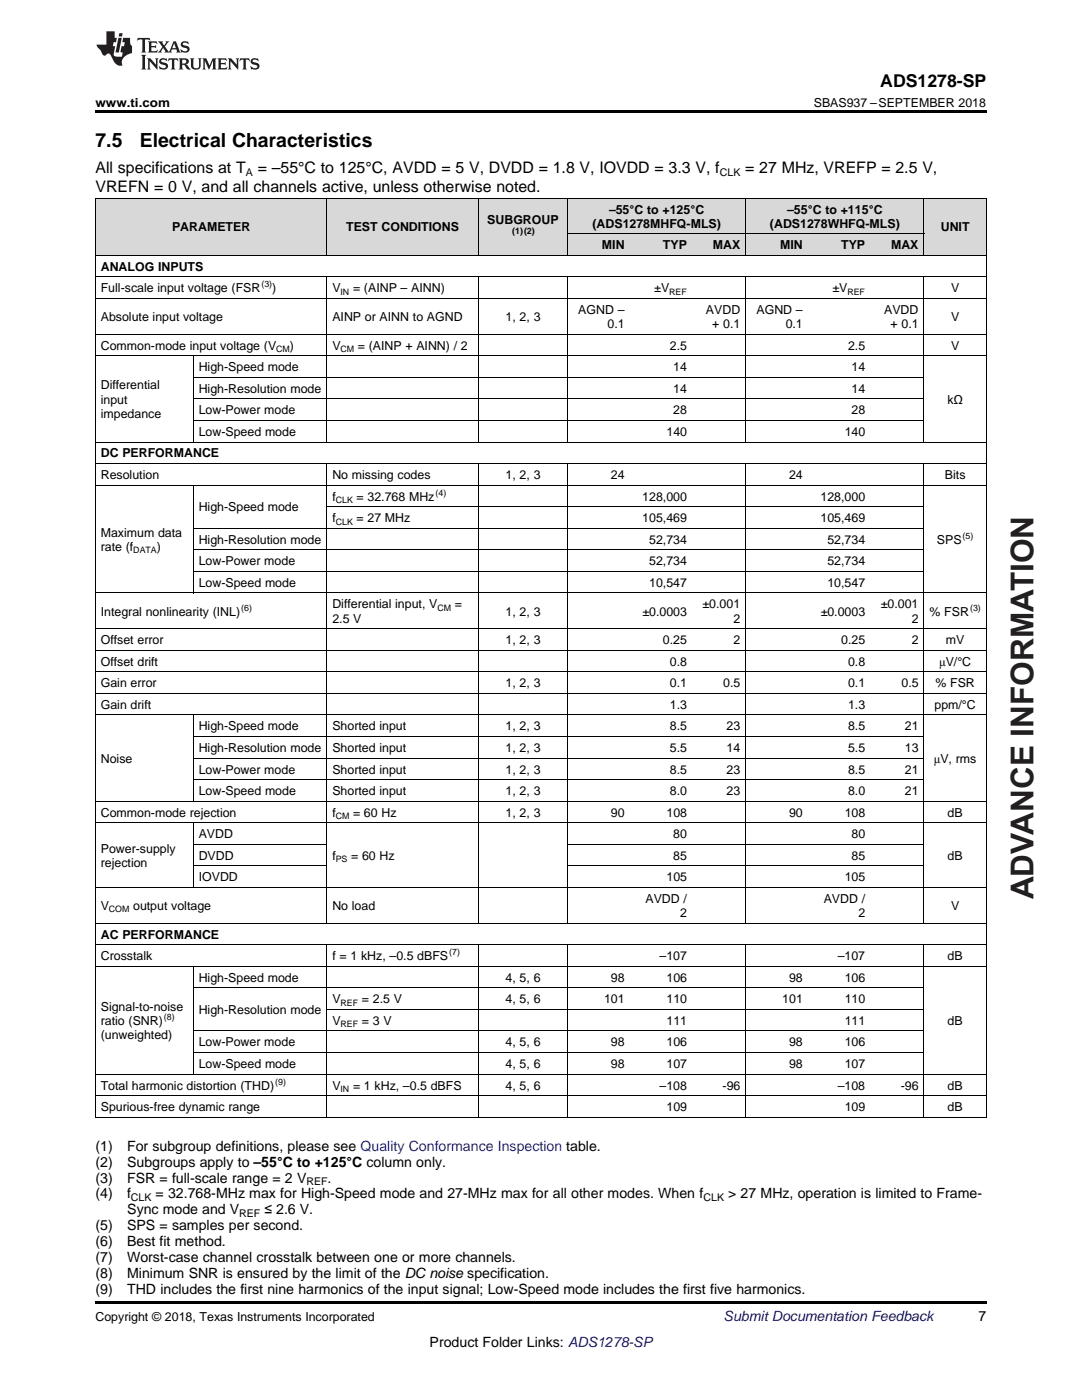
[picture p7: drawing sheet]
<svg xmlns="http://www.w3.org/2000/svg" width="216mm" height="279mm" viewBox="0 0 216 279" stroke-linecap="round" stroke-linejoin="round" font-family="sans-serif">
<defs><g id="words">
<text font-size="6.3" fill="#231f20" x="206.2" y="179.5" transform="rotate(-90 206.2 179.5)">ADVANCE INFORMATION</text>
<g font-size="3.9">
<text x="19" y="29.3">7.5</text>
<text x="27.9" y="29.3">Electrical Characteristics</text>
</g>
<text font-size="3.5" x="175.6" y="17.3">ADS1278-SP</text>
<g font-size="3.2">
<text x="19" y="34.4">All specifications at T</text>
<text x="51.4" y="34.4">= –55°C to 125°C, AVDD = 5 V, DVDD = 1.8 V, IOVDD = 3.3 V, f</text>
<text x="148.7" y="34.4">= 27 MHz, VREFP = 2.5 V,</text>
<text x="19" y="38.3">VREFN = 0 V, and all channels active, unless otherwise noted.</text>
</g>
<g font-size="2.8">
<text x="19" y="229.7">(1)</text>
<text x="19" y="232.8">(2)</text>
<text x="25.4" y="229.7">For subgroup definitions, please see Quality Conformance Inspection table.</text>
<text x="25.4" y="232.8">Subgroups apply to –55°C to +125°C column only.</text>
<text x="19" y="236">(3)</text>
<text x="19" y="239.2">(4)</text>
<text x="25.4" y="236">FSR = full-scale range = 2 V</text>
<text x="25.4" y="239.2">f</text>
<text x="31" y="239.2">= 32.768-MHz max for High-Speed mode and 27-MHz max for all other modes. When f</text>
<text x="65.4" y="236">.</text>
<text x="145.3" y="239.2">&gt; 27 MHz, operation is limited to Frame-</text>
<text x="19" y="245.5">(5)</text>
<text x="25.4" y="245.5">SPS = samples per second.</text>
<text x="25.4" y="242.4">Sync mode and V</text>
<text x="52.8" y="242.4">≤ 2.6 V.</text>
<text x="19" y="248.7">(6)</text>
<text x="19" y="251.9">(7)</text>
<text x="25.4" y="248.7">Best fit method.</text>
<text x="25.4" y="251.9">Worst-case channel crosstalk between one or more channels.</text>
<text x="19" y="255.1">(8)</text>
<text x="25.4" y="255.1">Minimum SNR is ensured by the limit of the DC noise specification.</text>
<text x="19" y="258.2">(9)</text>
<text x="25.4" y="258.2">THD includes the first nine harmonics of the input signal; Low-Speed mode includes the first five harmonics.</text>
<text x="195.3" y="263.6">7</text>
<text x="85.7" y="268.9">Product Folder Links: ADS1278-SP</text>
</g>
<text font-size="2.8" fill="#0000c8" x="144.4" y="263.6">Submit Documentation Feedback</text>
<g font-size="2.5">
<text x="19" y="21.4">www.ti.com</text>
<text x="162.4" y="21.4">SBAS937 –SEPTEMBER 2018</text>
<text x="34.3" y="46.2">PARAMETER</text>
<text x="69.1" y="46.2">TEST CONDITIONS</text>
<text x="97.2" y="44.8">SUBGROUP</text>
<text x="118.2" y="45.4">(ADS1278MHFQ-MLS)</text>
<text x="121.5" y="42.6">–55°C to +125°</text>
<text x="138.8" y="42.6">C</text>
<text x="153.6" y="45.4">(ADS1278WHFQ-MLS)</text>
<text x="157.1" y="42.6">–55°C to +115°</text>
<text x="174.3" y="42.6">C</text>
<text x="187.7" y="46.2">UNIT</text>
<text x="120.1" y="49.7">MIN</text>
<text x="132.3" y="49.7">TYP</text>
<text x="142.2" y="49.7">MAX</text>
<text x="155.7" y="49.7">MIN</text>
<text x="167.9" y="49.7">TYP</text>
<text x="177.8" y="49.7">MAX</text>
<text x="20.1" y="54">ANALOG INPUTS</text>
<text x="20.1" y="58.3">Full-scale input voltage (FSR</text>
<text x="54.3" y="58.3">)</text>
<text x="66.3" y="58.3">V</text>
<text x="70.4" y="58.3">= (AINP – AINN)</text>
<text x="130.6" y="58.3">±V</text>
<text x="166.1" y="58.3">±V</text>
<text x="189.8" y="58.3">V</text>
<text x="20.1" y="64.1">Absolute input voltage</text>
<text x="66.3" y="64.1">AINP or AINN to AGND</text>
<text x="100.9" y="64.1">1, 2, 3</text>
<text x="115.4" y="62.7">AGND –</text>
<text x="121.2" y="65.5">0.1</text>
<text x="140.9" y="62.7">AVDD</text>
<text x="142.1" y="65.5">+ 0.1</text>
<text x="151" y="62.7">AGND –</text>
<text x="156.8" y="65.5">0.1</text>
<text x="176.4" y="62.7">AVDD</text>
<text x="177.7" y="65.5">+ 0.1</text>
<text x="189.8" y="64.1">V</text>
<text x="20.1" y="69.8">Common-mode input voltage (V</text>
<text x="57.8" y="69.8">)</text>
<text x="66.3" y="69.8">V</text>
<text x="71.4" y="69.8">= (AINP + AINN) / 2</text>
<text x="133.7" y="69.8">2.5</text>
<text x="169.2" y="69.8">2.5</text>
<text x="189.8" y="69.8">V</text>
<text x="20.1" y="77.7">Differential</text>
<text x="39.7" y="74.1">High-Speed mode</text>
<text x="134.3" y="74.1">14</text>
<text x="169.9" y="74.1">14</text>
<text x="20.1" y="80.5">input</text>
<text x="20.1" y="83.4">impedance</text>
<text x="39.7" y="78.4">High-Resolution mode</text>
<text x="39.7" y="82.7">Low-Power mode</text>
<text x="134.3" y="78.4">14</text>
<text x="134.3" y="82.7">28</text>
<text x="169.9" y="78.4">14</text>
<text x="169.9" y="82.7">28</text>
<text x="189.1" y="80.5">kΩ</text>
<text x="39.7" y="87">Low-Speed mode</text>
<text x="133" y="87">140</text>
<text x="168.6" y="87">140</text>
<text x="20.1" y="91.3">DC PERFORMANCE</text>
<text x="20.1" y="95.6">Resolution</text>
<text x="66.3" y="95.6">No missing codes</text>
<text x="100.9" y="95.6">1, 2, 3</text>
<text x="121.9" y="95.6">24</text>
<text x="157.4" y="95.6">24</text>
<text x="188.6" y="95.6">Bits</text>
<text x="66.3" y="99.9">f</text>
<text x="71.2" y="99.9">= 32.768 MHz</text>
<text x="128.2" y="99.9">128,000</text>
<text x="163.7" y="99.9">128,000</text>
<text x="20.1" y="107.1">Maximum data</text>
<text x="39.7" y="102.1">High-Speed mode</text>
<text x="66.3" y="104.2">f</text>
<text x="71.2" y="104.2">= 27 MHz</text>
<text x="128.2" y="104.2">105,469</text>
<text x="163.7" y="104.2">105,469</text>
<text x="20.1" y="109.9">rate (f</text>
<text x="31.3" y="109.9">)</text>
<text x="39.7" y="108.5">High-Resolution mode</text>
<text x="39.7" y="112.8">Low-Power mode</text>
<text x="129.5" y="108.5">52,734</text>
<text x="129.5" y="112.8">52,734</text>
<text x="165.1" y="108.5">52,734</text>
<text x="165.1" y="112.8">52,734</text>
<text x="186.9" y="108.5">SPS</text>
<text x="39.7" y="117.1">Low-Speed mode</text>
<text x="129.5" y="117.1">10,547</text>
<text x="165.1" y="117.1">10,547</text>
<text x="20.1" y="122.8">Integral nonlinearity (INL)</text>
<text x="66.3" y="121.4">Differential input, V</text>
<text x="66.3" y="124.2">2.5 V</text>
<text x="90.7" y="121.4">=</text>
<text x="100.9" y="122.8">1, 2, 3</text>
<text x="128.2" y="122.8">±0.0003</text>
<text x="140.2" y="121.4">±0.001</text>
<text x="146.4" y="124.2">2</text>
<text x="163.8" y="122.8">±0.0003</text>
<text x="175.8" y="121.4">±0.001</text>
<text x="181.9" y="124.2">2</text>
<text x="185.5" y="122.8">% FSR</text>
<text x="20.1" y="128.6">Offset error</text>
<text x="100.9" y="128.6">1, 2, 3</text>
<text x="132.3" y="128.6">0.25</text>
<text x="146.4" y="128.6">2</text>
<text x="167.9" y="128.6">0.25</text>
<text x="181.9" y="128.6">2</text>
<text x="188.7" y="128.6">mV</text>
<text x="20.1" y="132.9">Offset drift</text>
<text x="20.1" y="137.2">Gain error</text>
<text x="100.9" y="137.2">1, 2, 3</text>
<text x="133.7" y="132.9">0.8</text>
<text x="133.7" y="137.2">0.1</text>
<text x="144.3" y="137.2">0.5</text>
<text x="169.2" y="132.9">0.8</text>
<text x="169.2" y="137.2">0.1</text>
<text x="179.9" y="137.2">0.5</text>
<text x="186.7" y="137.2">% FSR</text>
<text x="187.4" y="132.9">μV/°C</text>
<text x="20.1" y="141.5">Gain drift</text>
<text x="133.7" y="141.5">1.3</text>
<text x="169.2" y="141.5">1.3</text>
<text x="186.5" y="141.5">ppm/°C</text>
<text x="39.7" y="145.8">High-Speed mode</text>
<text x="66.3" y="145.8">Shorted input</text>
<text x="100.9" y="145.8">1, 2, 3</text>
<text x="133.7" y="145.8">8.5</text>
<text x="145" y="145.8">23</text>
<text x="169.2" y="145.8">8.5</text>
<text x="180.6" y="145.8">21</text>
<text x="20.1" y="152.2">Noise</text>
<text x="39.7" y="150.1">High-Resolution mode</text>
<text x="39.7" y="154.4">Low-Power mode</text>
<text x="66.3" y="150.1">Shorted input</text>
<text x="66.3" y="154.4">Shorted input</text>
<text x="100.9" y="150.1">1, 2, 3</text>
<text x="100.9" y="154.4">1, 2, 3</text>
<text x="133.7" y="150.1">5.5</text>
<text x="133.7" y="154.4">8.5</text>
<text x="145" y="150.1">14</text>
<text x="145" y="154.4">23</text>
<text x="169.2" y="150.1">5.5</text>
<text x="169.2" y="154.4">8.5</text>
<text x="180.6" y="150.1">13</text>
<text x="180.6" y="154.4">21</text>
<text x="186.3" y="152.2">μV, rms</text>
<text x="39.7" y="158.7">Low-Speed mode</text>
<text x="66.3" y="158.7">Shorted input</text>
<text x="100.9" y="158.7">1, 2, 3</text>
<text x="133.7" y="158.7">8.0</text>
<text x="145" y="158.7">23</text>
<text x="169.2" y="158.7">8.0</text>
<text x="180.6" y="158.7">21</text>
<text x="20.1" y="163">Common-mode rejection</text>
<text x="39.7" y="167.3">AVDD</text>
<text x="66.3" y="163">f</text>
<text x="70.4" y="163">= 60 Hz</text>
<text x="100.9" y="163">1, 2, 3</text>
<text x="121.9" y="163">90</text>
<text x="133" y="163">108</text>
<text x="134.3" y="167.3">80</text>
<text x="157.4" y="163">90</text>
<text x="168.6" y="163">108</text>
<text x="169.9" y="167.3">80</text>
<text x="189.1" y="163">dB</text>
<text x="20.1" y="170.2">Power-supply</text>
<text x="20.1" y="173">rejection</text>
<text x="39.7" y="171.6">DVDD</text>
<text x="66.3" y="171.6">f</text>
<text x="70.1" y="171.6">= 60 Hz</text>
<text x="134.3" y="171.6">85</text>
<text x="169.9" y="171.6">85</text>
<text x="189.1" y="171.6">dB</text>
<text x="39.7" y="175.9">IOVDD</text>
<text x="133" y="175.9">105</text>
<text x="168.6" y="175.9">105</text>
<text x="20.1" y="181.6">V</text>
<text x="26.6" y="181.6">output voltage</text>
<text x="66.3" y="181.6">No load</text>
<text x="128.8" y="180.2">AVDD /</text>
<text x="135.7" y="183">2</text>
<text x="164.4" y="180.2">AVDD /</text>
<text x="171.3" y="183">2</text>
<text x="189.8" y="181.6">V</text>
<text x="20.1" y="187.3">AC PERFORMANCE</text>
<text x="20.1" y="191.6">Crosstalk</text>
<text x="66.3" y="191.6">f = 1 kHz, –0.5 dBFS</text>
<text x="131.6" y="191.6">–107</text>
<text x="167.2" y="191.6">–107</text>
<text x="189.1" y="191.6">dB</text>
<text x="39.7" y="195.9">High-Speed mode</text>
<text x="100.9" y="195.9">4, 5, 6</text>
<text x="121.9" y="195.9">98</text>
<text x="133" y="195.9">106</text>
<text x="157.4" y="195.9">98</text>
<text x="168.6" y="195.9">106</text>
<text x="20.1" y="201.7">Signal-to-noise</text>
<text x="39.7" y="202.4">High-Resolution mode</text>
<text x="66.3" y="200.2">V</text>
<text x="72.2" y="200.2">= 2.5 V</text>
<text x="100.9" y="200.2">4, 5, 6</text>
<text x="120.5" y="200.2">101</text>
<text x="133" y="200.2">110</text>
<text x="156.1" y="200.2">101</text>
<text x="168.6" y="200.2">110</text>
<text x="20.1" y="204.5">ratio (SNR)</text>
<text x="20.1" y="207.4">(unweighted)</text>
<text x="39.7" y="208.8">Low-Power mode</text>
<text x="66.3" y="204.5">V</text>
<text x="72.2" y="204.5">= 3 V</text>
<text x="100.9" y="208.8">4, 5, 6</text>
<text x="121.9" y="208.8">98</text>
<text x="133" y="204.5">111</text>
<text x="133" y="208.8">106</text>
<text x="157.4" y="208.8">98</text>
<text x="168.6" y="204.5">111</text>
<text x="168.6" y="208.8">106</text>
<text x="189.1" y="204.5">dB</text>
<text x="39.7" y="213.1">Low-Speed mode</text>
<text x="100.9" y="213.1">4, 5, 6</text>
<text x="121.9" y="213.1">98</text>
<text x="133" y="213.1">107</text>
<text x="157.4" y="213.1">98</text>
<text x="168.6" y="213.1">107</text>
<text x="20.1" y="217.5">Total harmonic distortion (THD)</text>
<text x="20.1" y="221.8">Spurious-free dynamic range</text>
<text x="66.3" y="217.5">V</text>
<text x="70.4" y="217.5">= 1 kHz, –0.5 dBFS</text>
<text x="100.9" y="217.5">4, 5, 6</text>
<text x="131.6" y="217.5">–108</text>
<text x="133" y="221.8">109</text>
<text x="144.2" y="217.5">-96</text>
<text x="167.2" y="217.5">–108</text>
<text x="168.6" y="221.8">109</text>
<text x="179.7" y="217.5">-96</text>
<text x="189.1" y="217.5">dB</text>
<text x="189.1" y="221.8">dB</text>
<text x="19" y="263.6">Copyright © 2018, Texas Instruments Incorporated</text>
</g>
<g font-size="2.1">
<text x="49.1" y="35.1">A</text>
<text x="143.7" y="35.1">CLK</text>
<text x="26.1" y="239.7">CLK</text>
<text x="61.1" y="236.6">REF</text>
<text x="140.4" y="239.7">CLK</text>
<text x="47.7" y="242.9">REF</text>
</g>
<g font-size="1.8">
<text x="102.2" y="46.6">(1)(2)</text>
<text x="52.2" y="57.4">(3)</text>
<text x="67.9" y="58.8">IN</text>
<text x="133.5" y="58.8">REF</text>
<text x="169.1" y="58.8">REF</text>
<text x="55.1" y="70.3">CM</text>
<text x="67.9" y="70.3">CM</text>
<text x="67" y="100.4">CLK</text>
<text x="86.9" y="98.9">(4)</text>
<text x="67" y="104.7">CLK</text>
<text x="192.1" y="107.5">(5)</text>
<text x="26.6" y="110.4">DATA</text>
<text x="48.1" y="121.8">(6)</text>
<text x="87.3" y="121.9">CM</text>
<text x="193.6" y="121.8">(3)</text>
<text x="67" y="163.5">CM</text>
<text x="67" y="172.1">PS</text>
<text x="21.7" y="182.1">COM</text>
<text x="89.6" y="190.6">(7)</text>
<text x="32.7" y="203.6">(8)</text>
<text x="67.9" y="200.7">REF</text>
<text x="67.9" y="205">REF</text>
<text x="54.9" y="216.5">(9)</text>
<text x="67.9" y="217.9">IN</text>
</g>
</g></defs>
<g fill="#d8d8d8">
<path d="M19 39.6h19.6v11.4h-19.6z"/>
<path d="M38.6 39.6h26.7v11.4h-26.7z"/>
<path d="M65.3 39.6h30.2v11.4h-30.2z"/>
<path d="M95.5 39.6h17.8v11.4h-17.8z"/>
<path d="M184.4 39.6h12.4v11.4h-12.4z"/>
<path d="M113.3 46.7h12.4v4.3h-12.4z"/>
<path d="M125.7 46.7h12.4v4.3h-12.4z"/>
<path d="M138.1 46.7h10.7v4.3h-10.7z"/>
<path d="M148.8 46.7h12.5v4.3h-12.5z"/>
<path d="M161.3 46.7h12.4v4.3h-12.4z"/>
<path d="M173.7 46.7h10.7v4.3h-10.7z"/>
<path d="M113.3 39.6h12.4v7.1h-12.4z"/>
<path d="M125.7 39.6h12.4v7.1h-12.4z"/>
<path d="M138.1 39.6h10.7v7.1h-10.7z"/>
<path d="M148.8 39.6h12.5v7.1h-12.5z"/>
<path d="M161.3 39.6h12.4v7.1h-12.4z"/>
<path d="M173.7 39.6h10.7v7.1h-10.7z"/>
</g>
<path d="M19 22h177.8v.5h-177.8zM19 259.7h177.8v.5h-177.8z" fill="#000"/>
<path d="M203.9 26.4h.1M203.9 256.5h.1" fill="none" stroke="#231f20" stroke-width=".2"/>
<g fill="none" stroke="#000" stroke-width=".2">
<path d="M19 39.5h177.8M19.1 39.5v183.5M65.2 39.5v11.5M95.4 39.5v11.5M113.2 39.5v11.5M148.8 39.5v11.5M184.3 39.5v11.5M196.8 39.5v183.5M19 59.6h177.8M19 55.3h177.8M19 51h177.8M65.2 55.3v33"/>
<path d="M95.4 55.3v33M113.2 55.3v33M113.3 46.7h71.1M148.8 55.3v33M184.3 55.3v33M19 71h177.8M19 66.7h177.8M38.5 71v17.3M38.6 79.6h145.8M38.6 75.3h145.8M19 96.8h177.8M19 92.5h177.8"/>
<path d="M19 88.2h177.8M38.5 96.8v21.6M38.6 83.9h145.8M65.2 92.5v91.8M95.4 92.5v91.8M113.2 92.5v91.8M148.8 92.5v91.8M184.3 92.5v91.8M19 118.3h177.8M38.6 114h145.8M38.6 109.7h145.8M38.6 105.4h145.8"/>
<path d="M65.3 101.1h119.1M19 138.4h177.8M19 134.1h177.8M19 129.8h177.8M19 125.5h177.8M19 159.9h177.8M19 142.7h177.8M38.5 142.7v17.2M38.6 155.6h145.8M38.6 151.3h145.8M38.6 147h145.8M19 177.1h177.8"/>
<path d="M19 164.2h177.8M38.5 164.2v13M38.6 172.8h26.7M38.6 168.5h26.7M113.3 172.8h71.1M113.3 168.5h71.1M19 192.8h177.8M19 188.5h177.8M19 184.2h177.8M38.5 192.9v21.5M38.6 197.1h145.8M65.2 188.6v34.4"/>
<path d="M95.4 188.6v34.4M113.2 188.6v34.4M148.8 188.6v34.4M184.3 188.6v34.4M19 218.7h177.8M19 214.4h177.8M38.6 210.1h145.8M38.6 205.8h145.8M65.3 201.5h119.1M19 223h177.8"/>
</g>
<g fill="#231f20">
<path d="M27.5 7.6l-.1 .5 .4-.2h.6v.1v2.1l-.2 .4h1l-.3-.4v-2.1l.1-.1h.5l.5 .2-.2-.5zM29.5 8.3l.2 .3v1.5l-.2 .4h1.8l.2-.6a1.04 1.04 0 0 1-1.3 .2v-.7h.6l.3 .2v-.6l-.3 .2h-.6v-.6l.8-.1 .4 .3-.2-.5zM31.5 8.3l.9 1.1-.9 1.1h.8l-.2-.2 .5-.7 .4 .7-.2 .2h1.5l-.1-.2 .1-.4h.9l.1 .4-.2 .2h1l-.3-.3-.7-1.9h-.5l-.9 2-.8-1 .9-1h-.8l.1 .3-.3 .5-.4-.6 .2-.2zM34.7 8.6l.4 1h-.7zM36.3 8.4a.63 .63 0 0 0-.2 .7 .63 .63 0 0 0 .6 .4l.6 .2 .1 .2a.75 .75 0 0 1-.7 .4 .75 .75 0 0 1-.6-.5l.1 .7 .1-.1a1.11 1.11 0 0 0 1.5-.6 1.13 1.13 0 0 0-1.2-.8l-.1-.4a1.04 1.04 0 0 1 1.2 .2l-.2-.5-.1 .1-.5-.2zM28.2 10.9l.2 .4v2.2l-.2 .4h1l-.3-.4v-2.2l.3-.4zM29.3 11.6l.3 .4v1.5l-.3 .4h.8l-.2-.4v-1.3l1.5 1.7v-1.9l.2-.4h-.7l.2 .4v.9l-1.1-1.3zM32 11.8a.62 .62 0 0 0-.2 .7 .62 .62 0 0 0 .6 .4l.6 .1 .1 .3a.76 .76 0 0 1-.7 .3 .76 .76 0 0 1-.6-.4l.1 .7 .1-.1a1.11 1.11 0 0 0 1.5-.6 1.13 1.13 0 0 0-1.2-.8l-.1-.4a1.04 1.04 0 0 1 1.2 .2l-.2-.6-.1 .1-.5-.1zM33.7 11.6l-.2 .6a.61 .61 0 0 1 .8-.3v1.6l-.2 .4h.9l-.2-.4v-1.6a.63 .63 0 0 1 .8 .3l-.2-.6zM35.6 11.6l.3 .4v1.5l-.3 .4h1l-.2-.2v-.8l.5 .2a.76 .76 0 0 0 1.2 .7l-1-1a.58 .58 0 0 0 .6-.5 .58 .58 0 0 0-.5-.6zM36.4 11.9h.1a.45 .45 0 0 1 .5 .1 .45 .45 0 0 1 .1 .5l-.7 .2zM37.9 11.6l.2 .2a2.17 2.17 0 0 0 .3 1.9 .99 .99 0 0 0 1.6-.6v-1.1l.2-.4h-.7l.2 .2a1.92 1.92 0 0 1-.2 1.8 .6 .6 0 0 1-.9-.5v-1.1l.2-.4zM40.4 11.6l.2 .4v1.5l-.2 .4h.7l-.2-.4v-1.4l.8 1.8 .8-1.8v1.4l-.2 .4h.9l-.2-.4v-1.5l.2-.4h-.8l-.6 1.5-.6-1.5zM43.4 11.6l.2 .4v1.5l-.2 .4h1.8l.2-.6a1.04 1.04 0 0 1-1.3 .1v-.6h.5l.4 .2v-.6l-.4 .2h-.5v-.7h.8l.3 .3-.1-.6zM45.5 11.6l.2 .4v1.5l-.2 .4h.7l-.2-.4v-1.3l1.5 1.7v-1.9l.2-.4h-.7l.2 .4v.9l-1.1-1.3zM47.9 11.6l-.1 .6a.61 .61 0 0 1 .8-.3v1.6l-.3 .4h1l-.3-.4 .1-1.6a.63 .63 0 0 1 .7 .3l-.1-.6zM50.2 11.8a.62 .62 0 0 0-.2 .7 .62 .62 0 0 0 .6 .4l.6 .1 .2 .3a.76 .76 0 0 1-.8 .3 .76 .76 0 0 1-.6-.4l.1 .7 .2-.1a1.11 1.11 0 0 0 1.5-.6 1.13 1.13 0 0 0-1.3-.8l-.1-.4a1.04 1.04 0 0 1 1.2 .2l-.1-.6-.2 .1-.5-.1z"/>
<path d="M21.2 6.3v2.6h-1.9l.1 .4 .7 .9a.91 .91 0 0 0 1 .8 .56 .56 0 0 1 .5-.3 .56 .56 0 0 1 .5 .3l.4 .8a1.53 1.53 0 0 0 1.9 1.2 1.54 1.54 0 0 1 1-2.1l.9-.3v-1.4a1.52 1.52 0 0 1-.3-1.6h-1.4l-.2 .8h.5l-.2 .8h-.4l-.2 1v.2l.4 .1-.2 .8a1.93 1.93 0 0 1-1.6-.3l.3-1.8h-.5l.2-.8h.4l.2-.8h-.4v-1.3zM23.6 7.6l-.6 2.9h.7l.6-2.9zM23.8 6.6l-.1 .7h.6l.2-.7z"/>
</g>
<use href="#words"/>
</svg>
